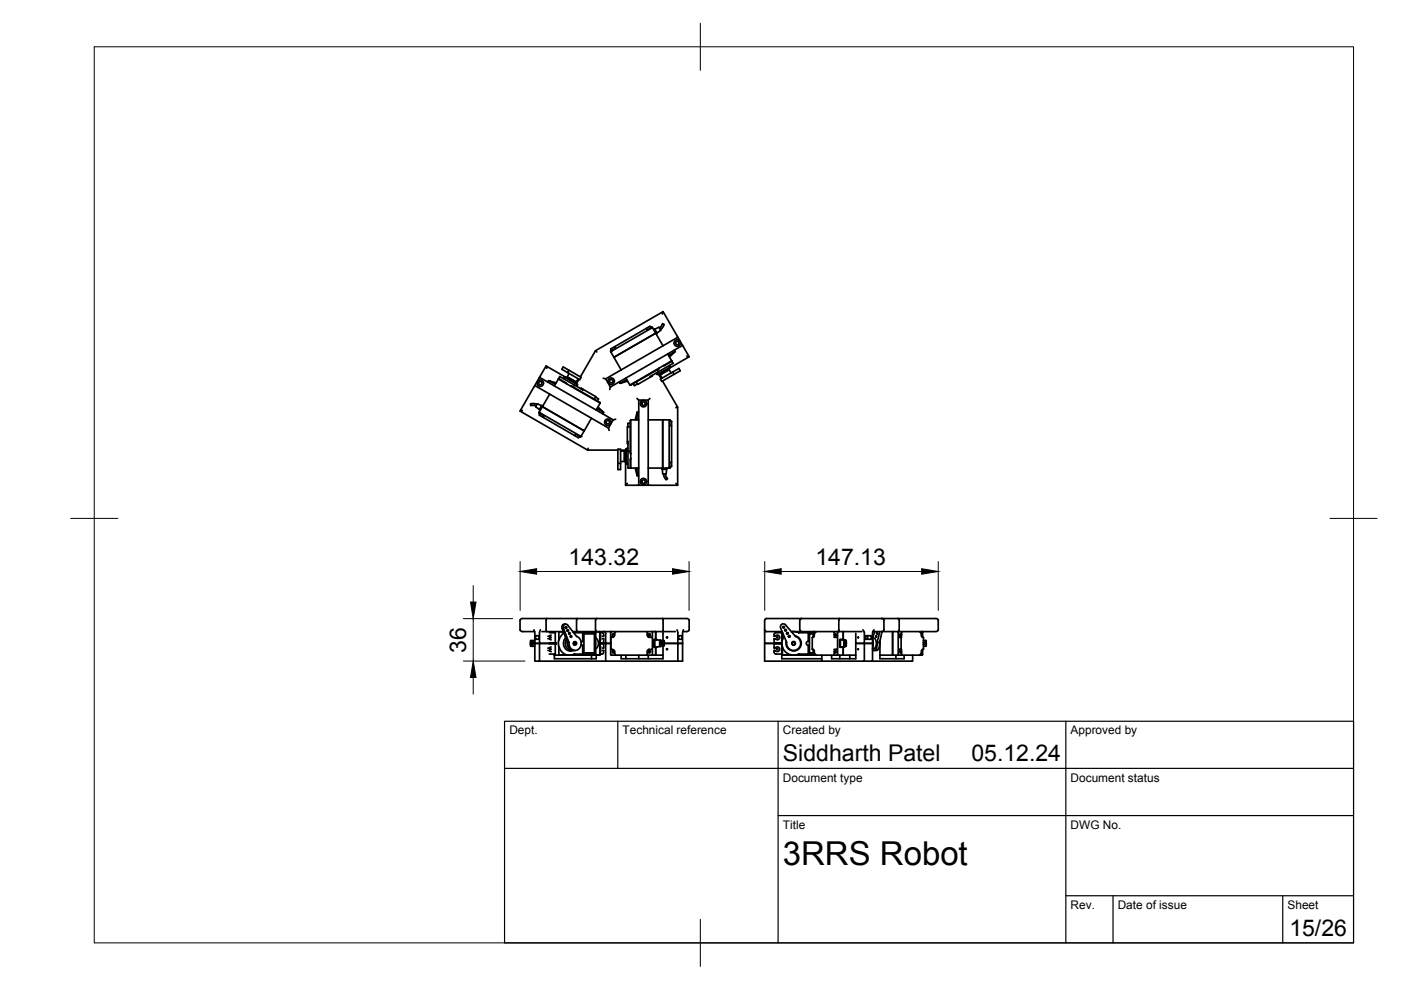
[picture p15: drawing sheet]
<svg xmlns="http://www.w3.org/2000/svg" width="297mm" height="210mm" viewBox="0 0 297 210" stroke-linecap="round" stroke-linejoin="round" font-family="sans-serif">
<defs><g id="words">
<text font-size="7" x="166" y="183.4">3RRS Robot</text>
<g font-size="4.9">
<text x="120.6" y="119.7">143.32</text>
<text x="172.9" y="119.7">147.13</text>
<text x="98.9" y="138.4" transform="rotate(-90 98.9 138.4)">36</text>
<text x="166" y="161.4">Siddharth Patel</text>
<text x="206" y="161.4">05.12.24</text>
<text x="273.4" y="198.6">15/26</text>
</g>
<g font-size="2.5">
<text x="108" y="155.7">Dept.</text>
<text x="132" y="155.7">Technical reference</text>
<text x="166" y="155.7">Created by</text>
<text x="227" y="155.7">Approved by</text>
<text x="166" y="165.7">Document type</text>
<text x="227" y="165.7">Document status</text>
<text x="166" y="175.7">Title</text>
<text x="227" y="175.7">DWG No.</text>
<text x="227" y="192.7">Rev.</text>
<text x="237" y="192.7">Date of issue</text>
<text x="273" y="192.7">Sheet</text>
</g>
</g></defs>
<!-- layer: Visible -->
<g fill="none" stroke="#000" stroke-width=".36">
<path d="M115.8 77.6l-1.4 2.4M115.9 78.1l-.1-.5 4.1 2.4M118.7 79.9l4.8 2.7M118.7 79.8l-.3 .6M120 80l-.2 .1M120.6 78.5l2.6 1.5-.3 .5-2.6-1.5M120.6 78.5l-1.2-.7-.3 .5 1.2 .7M120.6 78.5l-.3 .5M120.7 79.2l-.4 .7 1.9 1.1 .4-.7M126.5 74.6l-.2-.2-3.2 5.5M129.5 73.9v.7l.7 1.1M129.5 73.9l.1 .1"/>
<path d="M129.5 74.4h.1M130.2 75.7l1.5 2.7M130.3 73.5l.2 .3M130.5 73.8l-1 .6M130.5 73.8h.1M137 69.6l.2 .3M137.8 69.2l-8.3 4.7M137.8 69.2l.5 .2M137.8 79.8h.1M137.8 69.2h.1M137.9 79.8v.2M138.2 69.5l-8.7 5"/>
<path d="M138.2 69.5h.1M138.2 69.4l-1 .5M138.2 79.6l.1 .1M138.3 79.7l-3 1.8-.4-.5M138.3 69.4v.1M138.3 69.5l.7 1.1M138.3 69.4l-.1 .1M138.6 69.8v.1M138.8 69.8h-.2M139 70.6l-8.8 5.1M139 70.6l1.6 2.7M139.1 79.1l.2 .3"/>
<path d="M139.1 79.2l.1 .1M139.3 70.6l-.2 .1M139.3 79.4h.1M139.4 78.4l.2 .4M139.5 79.3h.1M139.6 79.3v.1M139.7 79.4l.5 .9M139.7 69.4l-.9 .4 .5 .8M139.7 69.4l.4 .6M139.8 78l-.1 .2-5.9 3.4M139.8 69.5l.7-.9 .3 .2-.3 .6-.5 .5M140.1 70.1l-.8 .5"/>
<path d="M140.3 79l.1 .2M140.4 66.6l.2-.5-14.3 8.3M140.6 73.3h.1M140.6 66.1l3.1 5.4M141.3 78.4l.1 .2M141.5 78.6l-1.2 .7M141.6 75l.8 1.5M141.8 75.4l1.3-.8-1.2 1.1M141.9 77.9l.1 .1M141.9 77.5l.2 .3-2.7 1.6M141.9 78.1l-2.3 1.3M142.3 79.1l-.5-.7-1.8 1.1 .4 .7"/>
<path d="M142.3 76.6h.1M142.3 76.6l-1.6 .9M142.4 76.5l-8.8 5.1-.9-1.4M142.4 76.5h.1M142.4 76.5l.3 .5M142.6 78.9l-2.6 1.5 .3 .5 2.6-1.5M142.6 78.9l1.3-.8 .3 .5-1.3 .8M142.6 78.9l.3 .5M142.7 77l-4.8 2.8M143 74.2l.2 .3M143.2 74.5l-.1 .1M144.7 73.2l1.4 2.4"/>
<path d="M144.7 73.2l-1-1.7-15.3 8.8 1 1.8M144.7 73.2l-15.3 8.9M145.6 75.5l.5 .1-4.1 2.4M110.8 87l-.5 .2 14.3 8.2M113.4 81.7l-3.1 5.5M113.8 85.7l-.6-.2-.7 .1v.4l1.1 .1M114 85.6l.8 .4-.4 .8-.8-.5M114 85.6l-.4 .7M114.3 87.5l1.1 .7M114.3 87.4l.1 .1M114.4 80l15.6 9-1 1.8-15.6-9.1zM114.4 86.9l.1 .1"/>
<path d="M114.4 86.8v.1M114.4 87.5l8.6 4.9M114.6 86.9l-.1 .1M114.9 86l.1 .1M115 86.2l8.9 5.1M115 86.2l-.7 1.2 .1 .6 8.2 4.8M115 86l.1 .1M115.2 88.4v.1M115.3 88.1l-.2 .3M116.4 80.7l-.3 .3M116.5 83.6l-1.5 2.6M117.9 81.2l-1.5-.5 1.3 .8"/>
<path d="M118.4 80.4l-.9 1.4M118.4 80.4l8.8 5.1M118.4 80.4h.1M118.5 80.4h.1M118.5 80.4l1.6 .9M119.4 80.3l.3-.3 2.7 1.5M120 80l2.3 1.3M120.6 80.1l1.2 .7M120.7 80.2l-.1 .1M121 81.9l6.2 3.4-.1 .1M121.8 80.8l-.2 .2M121.8 81.6l-.3 .5"/>
<path d="M122 92h.1M122 92l1.1 .6M122 92l-.2 .3M122.3 81.4v.1M122.3 81.7l.1 .1M122.4 81.5l-.1 .4M122.6 92.7v.1M122.8 80.4l-.6 1.1M123 92.4l.1 .1M123 92.5h.2M123.2 92.5l-.6 .3M123.2 82.4h.1"/>
<path d="M123.2 82.3l3.1 1.8M123.5 82.6v.1M123.7 82.6h-.2M123.9 91.3l-.7 1.2M124.7 95.1l-.1 .3h6.4M125.4 88.7l-1.5 2.6M125.4 88.7h.1M126.3 84.2l.6 .4M126.3 84.1l-.3 .5M126.3 84.2h.1M126.8 86.3l1.2 1.1-1.4-.8M126.9 84.5l-.3 .5"/>
<path d="M127.2 85.5l-.8 1.4M127.9 80.2l.5 .1M128 87.4v.1M128 87.5l-.2 .3M129 90.8l.2 .5M129.4 82.1l-.1 .5M130.5 88.9l-.5 .1M131 98.2v-3h.6v3M131 98.2v1.4h.6v-1.4M131 98.2h.6M131.3 81l.2 .3M131.6 95.6h.8v2.2h-.8"/>
<path d="M131.6 95.4h1M132.4 96.1v1.3M132.4 97.4h.2M132.4 96.1h.2M132.6 95.4v2.7h.2M132.6 98.1v4.8l.4-.4M132.7 95.4h.1M132.7 95.3l-.1 .1M132.8 95.3l-.1 .1M132.8 95.1h.3M132.8 98.4h.3M132.8 95.1v3.3"/>
<path d="M132.9 80.5l-1.4 .8 1.6-.5M133 90.6v3.4l.1 .1M133 95.1h-.1M133 93.6h.1M133.1 99.2h.6M133.1 93.6v5.6M133.1 90.4v.1M133.2 93.6h-.1M133.6 89.8h-.4l-.1 .7M133.6 89.2l.1 7M133.6 95.6l-.5 .1M133.6 90.5l-.6 .1"/>
<path d="M133.7 81.6h.1M133.7 99.2h.1M133.7 99.2h1.7M133.7 97.3v1.8M133.7 89.1l-.1 .1M134.3 81.3l.2 .4 .7-.3M134.7 89l.4-1.6v1.6M134.7 99.2l.4 1.6v-1.6M135 84.5l.4 .3M135.4 89l-1.7 .1v10.1M135.4 87.4h-.3M135.4 84.8h2v18.1h-2z"/>
<path d="M137.4 99.2h4.5M137.4 89h4.5M137.8 84.5l-.4 .3M140.3 99.3l.1 .2M140.4 99.2v.1M140.4 99.5h.9l-.1 1h-.6zM140.5 80.8l3.2 5.5-.4 .1M140.5 89v10.2M141.3 99.2l.1 .1M141.4 99.3l-.1 .2M141.9 89l.5 .4M141.9 89.2v9.9"/>
<path d="M141.9 99.1h.1M141.9 89.1v.1M141.9 89v.2M141.9 99.1v.1M142 89.1h.1M142 89.1v1.1M142 90.2l.4 .1M142 98h.1M142 99.1v.1M142.4 89.4v9.5l-.5 .3M142.4 89.4h-.1M142.4 98h-.4v1.1"/>
<path d="M143.7 86.3v16.6l-.4-.4M132.6 102.9h2.8M135.1 100.8l.3 .1M137.4 102.9h6.3M140.7 100.5l.1 .7 .4 .5 .3-.2-.4-1M113.2 133.5l.2 .7v2.2M113.3 133.9h-2.5l-.5-.2v-2.4l.5-.2 35.1 .1 .2 .3v2.2l-.5 .2h-.8M113.4 135.8h-.9v.4h.9h-.9v.4h.9M113.4 136.6h-.9v.4h.9M113.4 136.4h1v3.8h-1zM113.5 134.8h.7v.7h-.7zM114.6 133.5l-.2 .7v2.2h1.7h-2.7"/>
<path d="M114.9 133.9h4.5M115.8 131.5v2M115.8 133.5l.1 .4M115.9 131.1l-.1 .4M116.2 135.4l.7 .3M116.2 137.9l.7 .3M116.4 136.3h1.5v.2h-1.5zM116.5 134.1l1.3 .1M116.9 134.7l-.7 .2M116.9 137.2l-.7 .2M117.5 138.9h.1M117.5 138.7v1h8.9v-.8"/>
<path d="M117.6 138.9h3.2M117.7 134.2v2.1M117.7 136.5v2.1M117.8 138.6l-1.4 .1M118.4 136.4l.1 .8M118.5 135.6l-.1 .8M118.5 137.2v1.6h1.6M118.5 137.2l.1 .1M118.5 134h1M118.5 134v1.6M118.6 135.5l-.1 .1M118.6 137.3a2.31 2.31 0 0 0 1.5 1.5"/>
<path d="M119.6 134.2l-.6 .5-.4 .8M119.7 132.3h.3M119.7 132.3l-.5 .3v.6l1.1 3h.3l-1.1-3a.57 .57 0 0 1 .1-.7 .57 .57 0 0 1 .8 0M119.9 133v.1M120 135.2a1.62 1.62 0 0 0-.4 2 1.62 1.62 0 0 0 2 .7M120.1 138.8v.1M120.1 135.6a1.41 1.41 0 0 0 .9 2.2M120.1 138.9h.4M120.2 133.6v.2M120.3 136.1l.1 .9M120.3 136.2a1.45 1.45 0 0 0 1.6 1.7M120.4 132.5l1.9 2.4a1.53 1.53 0 0 1 .9 1.8 1.53 1.53 0 0 1-1.5 1.2 1.48 1.48 0 0 1-1.1-1.7"/>
<path d="M120.6 134.2v.2M120.9 134.9v.1M121 137.8h.1M121.4 133.9h21.8M121.5 134h5.7M121.5 134l.3 .2M121.6 136.3v.2M121.6 136.2v.4M121.7 136.2l-.1 .4M121.7 136.1l.1 .3-.1 .3v-.5M121.8 136.1l.1 .3-.2 .3M121.8 134.1l4.5 .1v4.4l-4.5 .1"/>
<path d="M121.8 134.2h.1M121.8 138.7l-1 .2M121.8 136.1a.39 .39 0 0 1 0 .6M121.8 138.6v.1M122.2 131.5v2M122.3 133.5l.1 .4M122.4 131.1l-.1 .4M123.2 136.6l.4 .2M123.5 136.9l.1 1.8M123.5 136h.1M123.5 136.9h.1M123.6 136l-.4 .2"/>
<path d="M123.6 134.1l-.1 1.9M123.6 136h.1M123.7 136.8l-.1 .1M123.8 134.4h.1M123.8 138.4h.1M123.8 134.4h2.3l-.1 4h-2.2zM125.4 138.9v.8M126.1 138.4v.1M126.1 134.3v.1M126.3 135.2a1.56 1.56 0 0 1 0 2.4M126.5 131.1l-.2 .4v2l.2 .4M127.1 133.9l.1 .2v4.8h-6.4"/>
<path d="M127.2 138.8h.1M127.2 134v4.8h-5.9M127.2 134h.1M127.2 134.1l.7 .2 .1 .6h-.3M127.2 136.3h.8v.2h-.8M127.2 138.1l.2 .1M127.2 135.6l.2 .1M127.2 135l.2 .2-.2 .1M127.2 137.5l.2 .2-.2 .1M127.4 137.2h-.2M127.4 134.7h-.2M127.7 137.9h.3l-.1 .6-.7 .2"/>
<path d="M127.7 135.4h.2M127.9 133.9l.4 .2 .1 .2v2.1h1.1h-1.1v3.8M127.9 135.4h.1M128 137.4h-.3M128 135.5v1.9M128 136.4h.4M129.5 138.7v.1M129.5 134.1v4.6M129.5 134v.1M129.5 138.8l.1 .1M129.5 137.6v.1M129.5 137.7a.67 .67 0 0 1 .8 .5"/>
<path d="M129.5 135.1v.1M129.5 137.6l.1 .1M129.6 135.1h-.1M129.6 135.1l-.1 2.5M129.6 138.9h9.3M129.6 133.9l-.1 .1M130.3 138.5v.1M130.3 134.3l-.1 .7-.7 .1M130.3 138.6l.2 .2M130.3 138.2v.3M130.3 134.2v.1M130.5 134l-.2 .3"/>
<path d="M132.7 138.9v.8M135.4 138.9v.8M137.2 134l.1 .9 .4 .2M137.2 138.8h.1M137.4 138.9v.8M137.5 135.1l.7 .1M137.7 137.7l-.4 .2-.1 .9M138.2 133.9l.1 .1M138.2 137.6l-.7 .1M138.3 134.1v4.6M138.3 134v.1M138.3 138.8l-.1 .1"/>
<path d="M138.3 138.7v.1M138.9 138.9h1.7M138.9 133.9l.1 .2M138.9 135.7l1.2 .1M138.9 135.6v1.6M139 134.1v1.5M139 137.2v1.5M139 138.7l-.1 .2M139.2 135.6h.1M139.2 137.2h.1M139.3 135.7l-.6-.1-.1 .1v1.5h.7M139.9 136.2h.8"/>
<path d="M139.9 136.2v.4M139.9 136.6v.4h.8M140 136.6h.1M140.1 137l-1.2 .2M140.1 136.6h.1M140.5 131.1l.1 .4v2l-.1 .4M140.6 136.6h.1M140.6 137v2.7h-8.9v-.8M140.6 134.2v1.6M140.7 136.6h-.8h.8M140.7 135.8h-.8v.4M143.5 133.5l.2 .7v2.2h-2.9h3.9"/>
<path d="M143.9 134.8h.7v.7h-.7zM144.7 136.4v3.8h-16.3M144.7 136.4h-1v3.8M144.9 133.5l-.2 .7v2.2M162.1 133.5v2.9h2h-2v3.8h12.1M162.1 133.5l.4 .4h3.3M164.1 137.4h.1a.7 .7 0 0 1 1.1 .3 .56 .56 0 0 1-.4 .4 .56 .56 0 0 1-.6-.2h-.2v.4l.2 .3 1.5 .1M164.1 135.5v1.9M164.2 135.4l.2 .1M164.2 135.4h-.1M165.5 133.2l1.3 3M165.8 134.1v5.6h8.4"/>
<path d="M165.8 134.1l-1.5 .1-.2 .3 .1 .4a.7 .7 0 0 1 1.1 .3 .5 .5 0 0 1-.3 .4 .5 .5 0 0 1-.6-.1M165.8 136.3h-1.6v.2h1.6M165.8 138.7l.1 .2M165.8 133.9v.2M165.9 137.2v1.6M165.9 134.1v1.5M165.9 138.9h6.7M165.9 138.8h1.8M166.2 134.9a2.51 2.51 0 0 0 .1 3.1 2.51 2.51 0 0 0 3.1 .7M166.5 132.5l2.2 2.5a1.5 1.5 0 0 1 1 1.8 1.5 1.5 0 0 1-1.7 1.1 1.5 1.5 0 0 1-1.2-1.7M166.6 132.5a.62 .62 0 0 0-.8-.1 .62 .62 0 0 0-.3 .7M167.1 134.2l-.3 .2"/>
<path d="M167.5 135l-.2 .1M167.8 133.9h2.1M167.8 133.9h.8l.8 .2M168.2 136.1a.33 .33 0 0 1 .4 .2 .33 .33 0 0 1-.3 .4 .33 .33 0 0 1-.3-.4 .32 .32 0 0 0 .3 .4 .32 .32 0 0 0 .3-.4 .32 .32 0 0 0-.6-.1v.1M168.4 136.1l-.5 .1M168.6 134.8a1.62 1.62 0 0 1 1.2 1.9 1.62 1.62 0 0 1-1.9 1.3 1.62 1.62 0 0 1-1.2-2M168.8 134h3.7M168.8 138.8h3.7M169.3 138.6l.1 .1M169.4 138.7h3M169.4 134.1h3M169.4 134.1l-.1 .1"/>
<path d="M169.9 133.9h12.9M170 131.1l-.4 .4v2l.4 .4M171.4 136h.1M171.4 136.9v1.8M171.4 136a.43 .43 0 0 0-.5 .4 .43 .43 0 0 0 .5 .4M171.4 136.8v.1M171.4 134.1v1.9M171.6 134.4h.1M171.6 138.4v.1M172.4 137.7v1.1M172.4 134.4h-.8v4h.8M172.4 135.1l-.2 .1v2.4l.2 .1"/>
<path d="M172.4 137.7l.2 .1 .1 .8 .3 .2M172.4 138.8h.1M172.4 134h.1M172.4 134v1.1M172.4 138.8l.1 .1M172.5 138.9h.1M172.6 138.9h6.1M172.6 133.9l-.2 .1M172.6 137.9l.1 .5M172.7 134.4l-.1 .5M172.7 134.2l-.1 .8-.2 .1M173 138.8h.1"/>
<path d="M173 134l-.3 .3M176.8 135.1h.6M176.8 138.8h.1M176.9 134h-.1M176.9 134v.9l.2 .2M176.9 138.8h.1M177 138l.1-.1 .1 .3-.1 .3zM177 134.4l.1-.1 .1 .3-.1 .3zM177.1 137.7l-.2 .2v.9M177.4 135.1h.1M177.4 135.1l.1 .1M177.5 137.6l-.7 .1"/>
<path d="M177.5 133.9h.1M177.5 138.9h.1M177.5 133.9l.1 .1M177.6 138.8l-.1 .1M177.6 134v.1M177.6 138.7v.1M177.6 134.1v4.6M177.8 131.5v2M177.9 133.5l.1 .4M178 131.1l-.1 .4M178.1 138.9v.8M178.7 138.9h2.7"/>
<path d="M178.7 133.9l.1 .2M178.8 134.1v1.5M178.8 137.2v1.5M178.8 138.7l-.1 .2M179 135.7l-.8-.1-.2 .1 .1 1.5 .9-.1M179 136.2h.1a.25 .25 0 0 1 .3 .3 .25 .25 0 0 1-.4 .1M179 136.2l-.1 .2 .1 .2M179.1 136.6h.1M179.4 135.8l-.6-.2-.6 .2v1.3l.7 .1 .5-.2M179.4 136.1v.2M179.4 136.6v.1M180.2 138.9v.8"/>
<path d="M181.9 135.1v.2zM181.9 137.6v.2zM182.9 133.5l.4 .7v2.2h-1.9v-2.1M183.5 134.8h1.2v.7h-1.2zM184 134.8v.7M185 135.2l.1 1.2-.1 1.2M185 136.4h-3.6v3.3h-5.1v-.8M185 136.4h-1.7v3.8h-9.1v-1.3M185 136.4v3.8h-1.7M185 135.3h.3M185.3 135.3a1.41 1.41 0 0 1 0 2.2h-.3M185.3 133.5l-.3 .7v2.2"/>
<path d="M185.5 133.9l-.5 1.1M185.7 134.8h.1l-.1 .3zM185.9 134.2h.1v.3zM186 136.2v.8a.82 .82 0 0 1-1 .8M186.2 137.7l-.1 .1M186.5 136.2l-.1 .9a.92 .92 0 0 1-1.1 .8M186.5 133.9l-.5 2.3h.5l.5-2.3h11.4M186.6 135.9v3.8h5.1v-.8M186.6 138.9h2.7M186.9 131.1l.5 .2v.2v2.2l-.5 .2h-1.9M189.3 138.7v.2M189.3 134.1v4.6"/>
<path d="M189.3 138.9h6.2M189.3 133.9v.2M189.9 138.9v.8M190.4 131.1l.2 .4v2l-.2 .4M190.4 134.1v4.6M190.4 138.7v.1M190.4 134v.1M190.5 138.8v.1M190.5 133.9v.1M190.6 137.6l.6 .1M190.6 135.1h.6M190.6 135.1h.1"/>
<path d="M190.6 135.1v.1M190.8 138l.1-.1 .2 .3-.2 .3zM190.8 134.4l.1-.1 .2 .3-.2 .3zM190.9 137.7l.2 .2 .1 .9M191 135.1v2.6M191.2 134l-.1 .9-.2 .2M191.2 134h.1M193.5 138.9v1.3h-8.5M195 134h.1M195 134l.3 .3 .1 .6 .2 .2M195.3 138.6l-.3 .2M195.3 134.2l.1 .1"/>
<path d="M195.4 138.5l-.1 .1M195.4 134.4v.5M195.4 137.9v.5M195.5 133.9h.1M195.5 133.9l.1 .1M195.5 138.9h.1M195.6 138.8l-.1 .1M195.6 134v1.1M195.6 135.1l.2 .1v2.5h-.2M195.6 137.7l-.2 .2-.1 .6M195.6 134h.1M195.6 138.8h.1"/>
<path d="M195.6 137.7v1.1M195.8 136.2h.5M195.8 136.6h.5M195.8 137h.5M195.8 135.8h.5M196.3 136.2v.8M196.3 135.8v.4M198.4 131.1h-35.9l-.4 .4v2M198.4 131.1l.5 .2v.2v2l-.2 .3-.3 .1M114.4 140.2h14"/>
<circle cx="143.6" cy="72.7" r=".69"/>
<circle cx="143.6" cy="72.7" r=".37"/>
<circle cx="114.5" cy="81.2" r=".69"/>
<circle cx="114.5" cy="81.2" r=".37"/>
<circle cx="128.9" cy="89.5" r=".69"/>
<circle cx="128.9" cy="89.5" r=".37"/>
<circle cx="129.6" cy="80.8" r=".69"/>
<circle cx="129.6" cy="80.8" r=".37"/>
<circle cx="136.4" cy="85.6" r=".69"/>
<circle cx="136.4" cy="85.6" r=".37"/>
<circle cx="136.4" cy="102.1" r=".69"/>
<circle cx="136.4" cy="102.1" r=".37"/>
<circle cx="116.7" cy="137.7" r=".12"/>
<circle cx="116.7" cy="135.2" r=".12"/>
<circle cx="120" cy="133.1" r=".17"/>
<circle cx="120.4" cy="133.7" r=".17"/>
<circle cx="120.8" cy="134.3" r=".17"/>
<circle cx="121.1" cy="135" r=".17"/>
<circle cx="122" cy="136.4" r=".35"/>
<circle cx="130" cy="134.6" r=".27"/>
<circle cx="130" cy="138.2" r=".27"/>
<circle cx="137.6" cy="134.6" r=".27"/>
<circle cx="137.6" cy="138.2" r=".27"/>
<circle cx="140.7" cy="136" r=".19"/>
<circle cx="140.7" cy="136.8" r=".19"/>
<circle cx="140.7" cy="136.4" r=".19"/>
<circle cx="141.4" cy="135.2" r=".12"/>
<circle cx="141.4" cy="137.7" r=".12"/>
<circle cx="164.8" cy="135.2" r=".12"/>
<circle cx="164.8" cy="137.7" r=".12"/>
<circle cx="166.1" cy="133" r=".18"/>
<circle cx="166.5" cy="133.6" r=".18"/>
<circle cx="167" cy="134.3" r=".18"/>
<circle cx="167.3" cy="134.9" r=".18"/>
<circle cx="168.3" cy="136.4" r=".37"/>
<circle cx="179.2" cy="136.8" r=".24"/>
<circle cx="179.2" cy="136" r=".24"/>
<circle cx="179.2" cy="136" r=".2"/>
<circle cx="179.2" cy="136.4" r=".2"/>
<circle cx="179.2" cy="136.8" r=".2"/>
</g>
<g fill="#000">
<circle cx="129.5" cy="74.6" r=".18"/>
<circle cx="123.2" cy="92.5" r=".18"/>
<circle cx="141.9" cy="99.2" r=".18"/>
<circle cx="141.9" cy="89" r=".18"/>
<circle cx="121.8" cy="136.7" r=".18"/>
<circle cx="121.8" cy="136.1" r=".18"/>
<circle cx="121.9" cy="136.5" r=".18"/>
<circle cx="140" cy="136.2" r=".18"/>
<circle cx="140.1" cy="136.2" r=".18"/>
<circle cx="140.6" cy="136.2" r=".18"/>
<circle cx="178.8" cy="135.8" r=".18"/>
<circle cx="179.1" cy="136.2" r=".18"/>
</g>
<!-- layer: BORDER -->
<path d="M20 9.9h267v190h-267zM148.5 4.9v10M15 109.9h10M282 109.9h10M148.5 194.9v10" fill="none" stroke="#000" stroke-width=".21"/>
<!-- layer: TITLEBLOCK -->
<path d="M107 152.9h180v47h-180zM131 152.9v10M165 152.9v47M226 152.9v47M107 162.9h180M165 172.9h122M226 189.9h61M236 189.9v10M272 189.9v10" fill="none" stroke="#000" stroke-width=".25"/>
<!-- layer: FD_Dimensions -->
<path d="M110.3 119.1v10.3M146.1 119.1v10.3M162.1 119.1v10.3M198.9 119.1v10.3M98.2 131.2h10.5M100.3 124.2v3.4M100.3 131.2v9M113.8 121.2h28.8M165.6 121.2h29.8M98.2 140.2h13.1M100.3 143.7v3.5" fill="none" stroke="#000" stroke-width=".21"/>
<path d="M99.8 127.6h1.1l-.6 3.6zM110.3 121.2l3.5-.6v1.1zM142.6 120.6l3.5 .6-3.5 .5zM162.1 121.2l3.5-.6v1.1zM195.4 120.6l3.5 .6-3.5 .5zM100.3 140.2l.6 3.5h-1.1z" fill="#000" stroke="#000" stroke-width=".21"/>
<use href="#words"/>
</svg>
